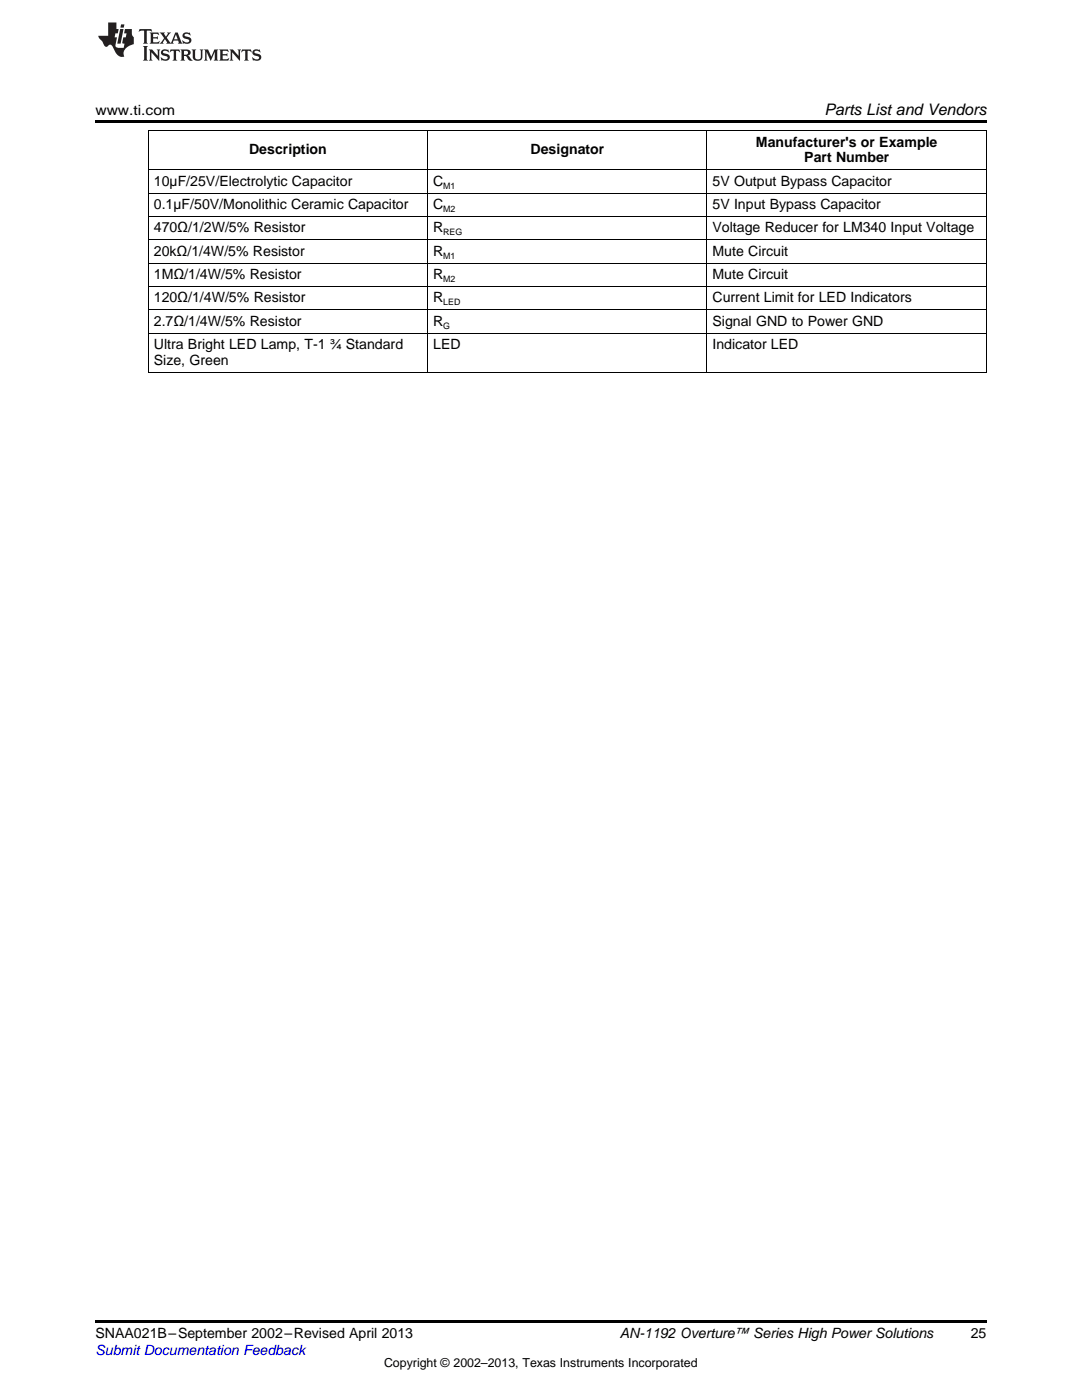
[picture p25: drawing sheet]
<svg xmlns="http://www.w3.org/2000/svg" width="216mm" height="279mm" viewBox="0 0 216 279" stroke-linecap="round" stroke-linejoin="round" font-family="sans-serif">
<defs><g id="words">
<text font-size="3.2" x="164.5" y="23">Parts List and Vendors</text>
<g font-size="2.8">
<text x="19" y="23">www.ti.com</text>
<text x="150.8" y="29.2">Manufacturer's or Example</text>
<text x="49.7" y="30.8">Description</text>
<text x="105.9" y="30.8">Designator</text>
<text x="160.5" y="32.4">Part Number</text>
<text x="30.7" y="37.1">10µF/25V/Electrolytic Capacitor</text>
<text x="30.7" y="41.7">0.1µF/50V/Monolithic Ceramic Capacitor</text>
<text x="86.4" y="37.1">C</text>
<text x="86.4" y="41.7">C</text>
<text x="142.2" y="37.1">5V Output Bypass Capacitor</text>
<text x="142.2" y="41.7">5V Input Bypass Capacitor</text>
<text x="30.7" y="46.4">470Ω/1/2W/5% Resistor</text>
<text x="86.4" y="46.4">R</text>
<text x="142.2" y="46.4">Voltage Reducer for LM340 Input Voltage</text>
<text x="30.7" y="51">20kΩ/1/4W/5% Resistor</text>
<text x="86.4" y="51">R</text>
<text x="142.2" y="51">Mute Circuit</text>
<text x="30.7" y="55.7">1MΩ/1/4W/5% Resistor</text>
<text x="86.4" y="55.7">R</text>
<text x="142.2" y="55.7">Mute Circuit</text>
<text x="30.7" y="60.4">120Ω/1/4W/5% Resistor</text>
<text x="30.7" y="65">2.7Ω/1/4W/5% Resistor</text>
<text x="86.4" y="60.4">R</text>
<text x="86.4" y="65">R</text>
<text x="142.2" y="60.4">Current Limit for LED Indicators</text>
<text x="142.2" y="65">Signal GND to Power GND</text>
<text x="30.7" y="69.7">Ultra Bright LED Lamp, T-1 ¾ Standard</text>
<text x="86.4" y="69.7">LED</text>
<text x="142.2" y="69.7">Indicator LED</text>
<text x="30.7" y="72.8">Size, Green</text>
<text x="19" y="267.1">SNAA021B–September 2002–Revised April 2013</text>
<text x="123.7" y="267.1">AN-1192 Overture™ Series High Power Solutions</text>
<text x="193.7" y="267">25</text>
</g>
<text font-size="2.8" fill="#00f" x="19" y="270.4">Submit Documentation Feedback</text>
<text font-size="2.5" x="76.6" y="272.7">Copyright © 2002–2013, Texas Instruments Incorporated</text>
<g font-size="1.8">
<text x="88.4" y="37.6">M1</text>
<text x="88.4" y="42.3">M2</text>
<text x="88.4" y="47">REG</text>
<text x="88.4" y="51.6">M1</text>
<text x="88.4" y="56.3">M2</text>
<text x="88.4" y="60.9">LED</text>
<text x="88.4" y="65.6">G</text>
</g>
</g></defs>
<path d="M19 24h177.8v.6h-177.8zM19 263.5h177.8v.6h-177.8z" fill="#000"/>
<g fill="none" stroke="#000" stroke-width=".2">
<path d="M29.6 38.6h167.2M29.6 33.9h167.2M29.6 26.1h167.2M29.7 26.1v48.3M85.3 26.1v48.3M141.1 26.1v48.3M196.8 26.1v48.3M29.6 57.2h167.2M29.6 52.5h167.2M29.6 47.9h167.2M29.6 43.2h167.2M29.6 74.3h167.2"/>
<path d="M29.6 66.5h167.2M29.6 61.9h167.2"/>
</g>
<g fill="#231f20">
<path d="M27.8 5.8l-.1 .6 .5-.3h.5l.1 .2v2.1l-.3 .3h1l-.2-.3v-2.1v-.2h.6l.4 .3-.1-.6zM29.9 6.5l.2 .4v1.5l-.2 .3h1.8l.1-.5a1.04 1.04 0 0 1-1.2 .1v-.6h.5l.4 .2v-.7l-.4 .2h-.5v-.6h.8l.3 .2-.1-.5zM31.9 6.5l.9 1.1-1 1.1h.9l-.2-.2 .4-.7 .5 .7-.2 .2h1.5l-.2-.2 .1-.4h.9l.2 .4-.2 .2h.9l-.2-.3-.7-1.9h-.5l-.9 2.1-.8-1.1 .8-1h-.8l.2 .3-.4 .5-.4-.6 .2-.2zM35.1 6.9l.4 .9h-.8zM36.6 6.6a.63 .63 0 0 0-.2 .7 .63 .63 0 0 0 .6 .4l.6 .2 .2 .2a.75 .75 0 0 1-.8 .4 .75 .75 0 0 1-.6-.5l.1 .7 .2-.1a1.11 1.11 0 0 0 1.5-.5 1.13 1.13 0 0 0-1.3-.9v-.3a1.04 1.04 0 0 1 1.1 .2l-.1-.6-.2 .1-.5-.1zM28.5 9.2l.3 .3v2.2l-.3 .4h1l-.2-.4v-2.2l.2-.3zM29.7 9.9l.2 .3v1.5l-.2 .4h.7l-.2-.4v-1.3l1.6 1.7v-1.9l.2-.3h-.7l.2 .3v.9l-1.1-1.2zM32.3 10a.62 .62 0 0 0-.2 .7 .62 .62 0 0 0 .6 .4l.6 .2 .2 .2a.76 .76 0 0 1-.8 .4 .76 .76 0 0 1-.6-.5l.1 .7 .2-.1a1.11 1.11 0 0 0 1.5-.6 1.13 1.13 0 0 0-1.3-.8v-.3a1.04 1.04 0 0 1 1.1 .1l-.1-.5-.2 .1-.5-.2zM34 9.9l-.1 .6a.61 .61 0 0 1 .7-.3l.1 1.5-.3 .4h1l-.3-.4 .1-1.5a.63 .63 0 0 1 .7 .3l-.1-.6zM36 9.9l.2 .3v1.5l-.2 .4h.9l-.2-.2v-.7l.6 .2a.76 .76 0 0 0 1.1 .6l-1-.9a.58 .58 0 0 0 .6-.6 .58 .58 0 0 0-.5-.6zM36.7 10.2l.1-.1a.45 .45 0 0 1 .6 .1 .45 .45 0 0 1 .1 .5l-.8 .2zM38.2 9.9l.2 .2a2.17 2.17 0 0 0 .4 1.9 .99 .99 0 0 0 1.6-.7v-1.1l.2-.3h-.7l.1 .2a1.92 1.92 0 0 1-.1 1.7 .6 .6 0 0 1-1-.5v-1.1l.2-.3zM40.7 9.9l.2 .3v1.5l-.2 .4h.7l-.2-.4v-1.4l.8 1.8 .9-1.8v1.4l-.2 .4h.9l-.3-.4v-1.5l.3-.3h-.8l-.6 1.4-.7-1.4zM43.7 9.9l.3 .3v1.5l-.3 .4h1.9l.1-.6a1.04 1.04 0 0 1-1.3 .2v-.6h.6l.4 .1v-.6l-.4 .2h-.6l.1-.6h.7l.4 .2-.1-.5zM45.8 9.9l.2 .3v1.5l-.2 .4h.8l-.3-.4v-1.3l1.6 1.7v-1.9l.2-.3h-.7l.2 .3v.9l-1.1-1.2zM48.3 9.9l-.1 .6a.61 .61 0 0 1 .7-.3v1.5l-.2 .4h.9l-.2-.4v-1.5a.63 .63 0 0 1 .8 .3l-.1-.6zM50.6 10a.62 .62 0 0 0-.2 .7 .62 .62 0 0 0 .6 .4l.6 .2 .1 .2a.76 .76 0 0 1-.7 .4 .76 .76 0 0 1-.6-.5l.1 .7 .1-.1a1.11 1.11 0 0 0 1.5-.6 1.13 1.13 0 0 0-1.2-.8l-.1-.3a1.04 1.04 0 0 1 1.2 .1l-.2-.5-.1 .1-.5-.2z"/>
<path d="M21.6 4.5v2.6h-2l.1 .4 .8 .9a.91 .91 0 0 0 .9 .9 .56 .56 0 0 1 .5-.4 .56 .56 0 0 1 .5 .3l.4 .8a1.53 1.53 0 0 0 2 1.3 1.54 1.54 0 0 1 1-2.1l.9-.4-.1-1.4a1.52 1.52 0 0 1-.3-1.6h-1.4l-.1 .9h.5l-.2 .8h-.5l-.2 .9v.2l.4 .1-.1 .9a1.93 1.93 0 0 1-1.6-.3l.2-1.8h-.4l.1-.8h.5l.2-.9h-.5v-1.3zM24 5.8l-.6 2.9h.7l.5-2.9zM24.2 4.9l-.2 .6h.7l.1-.6z"/>
</g>
<use href="#words"/>
</svg>
